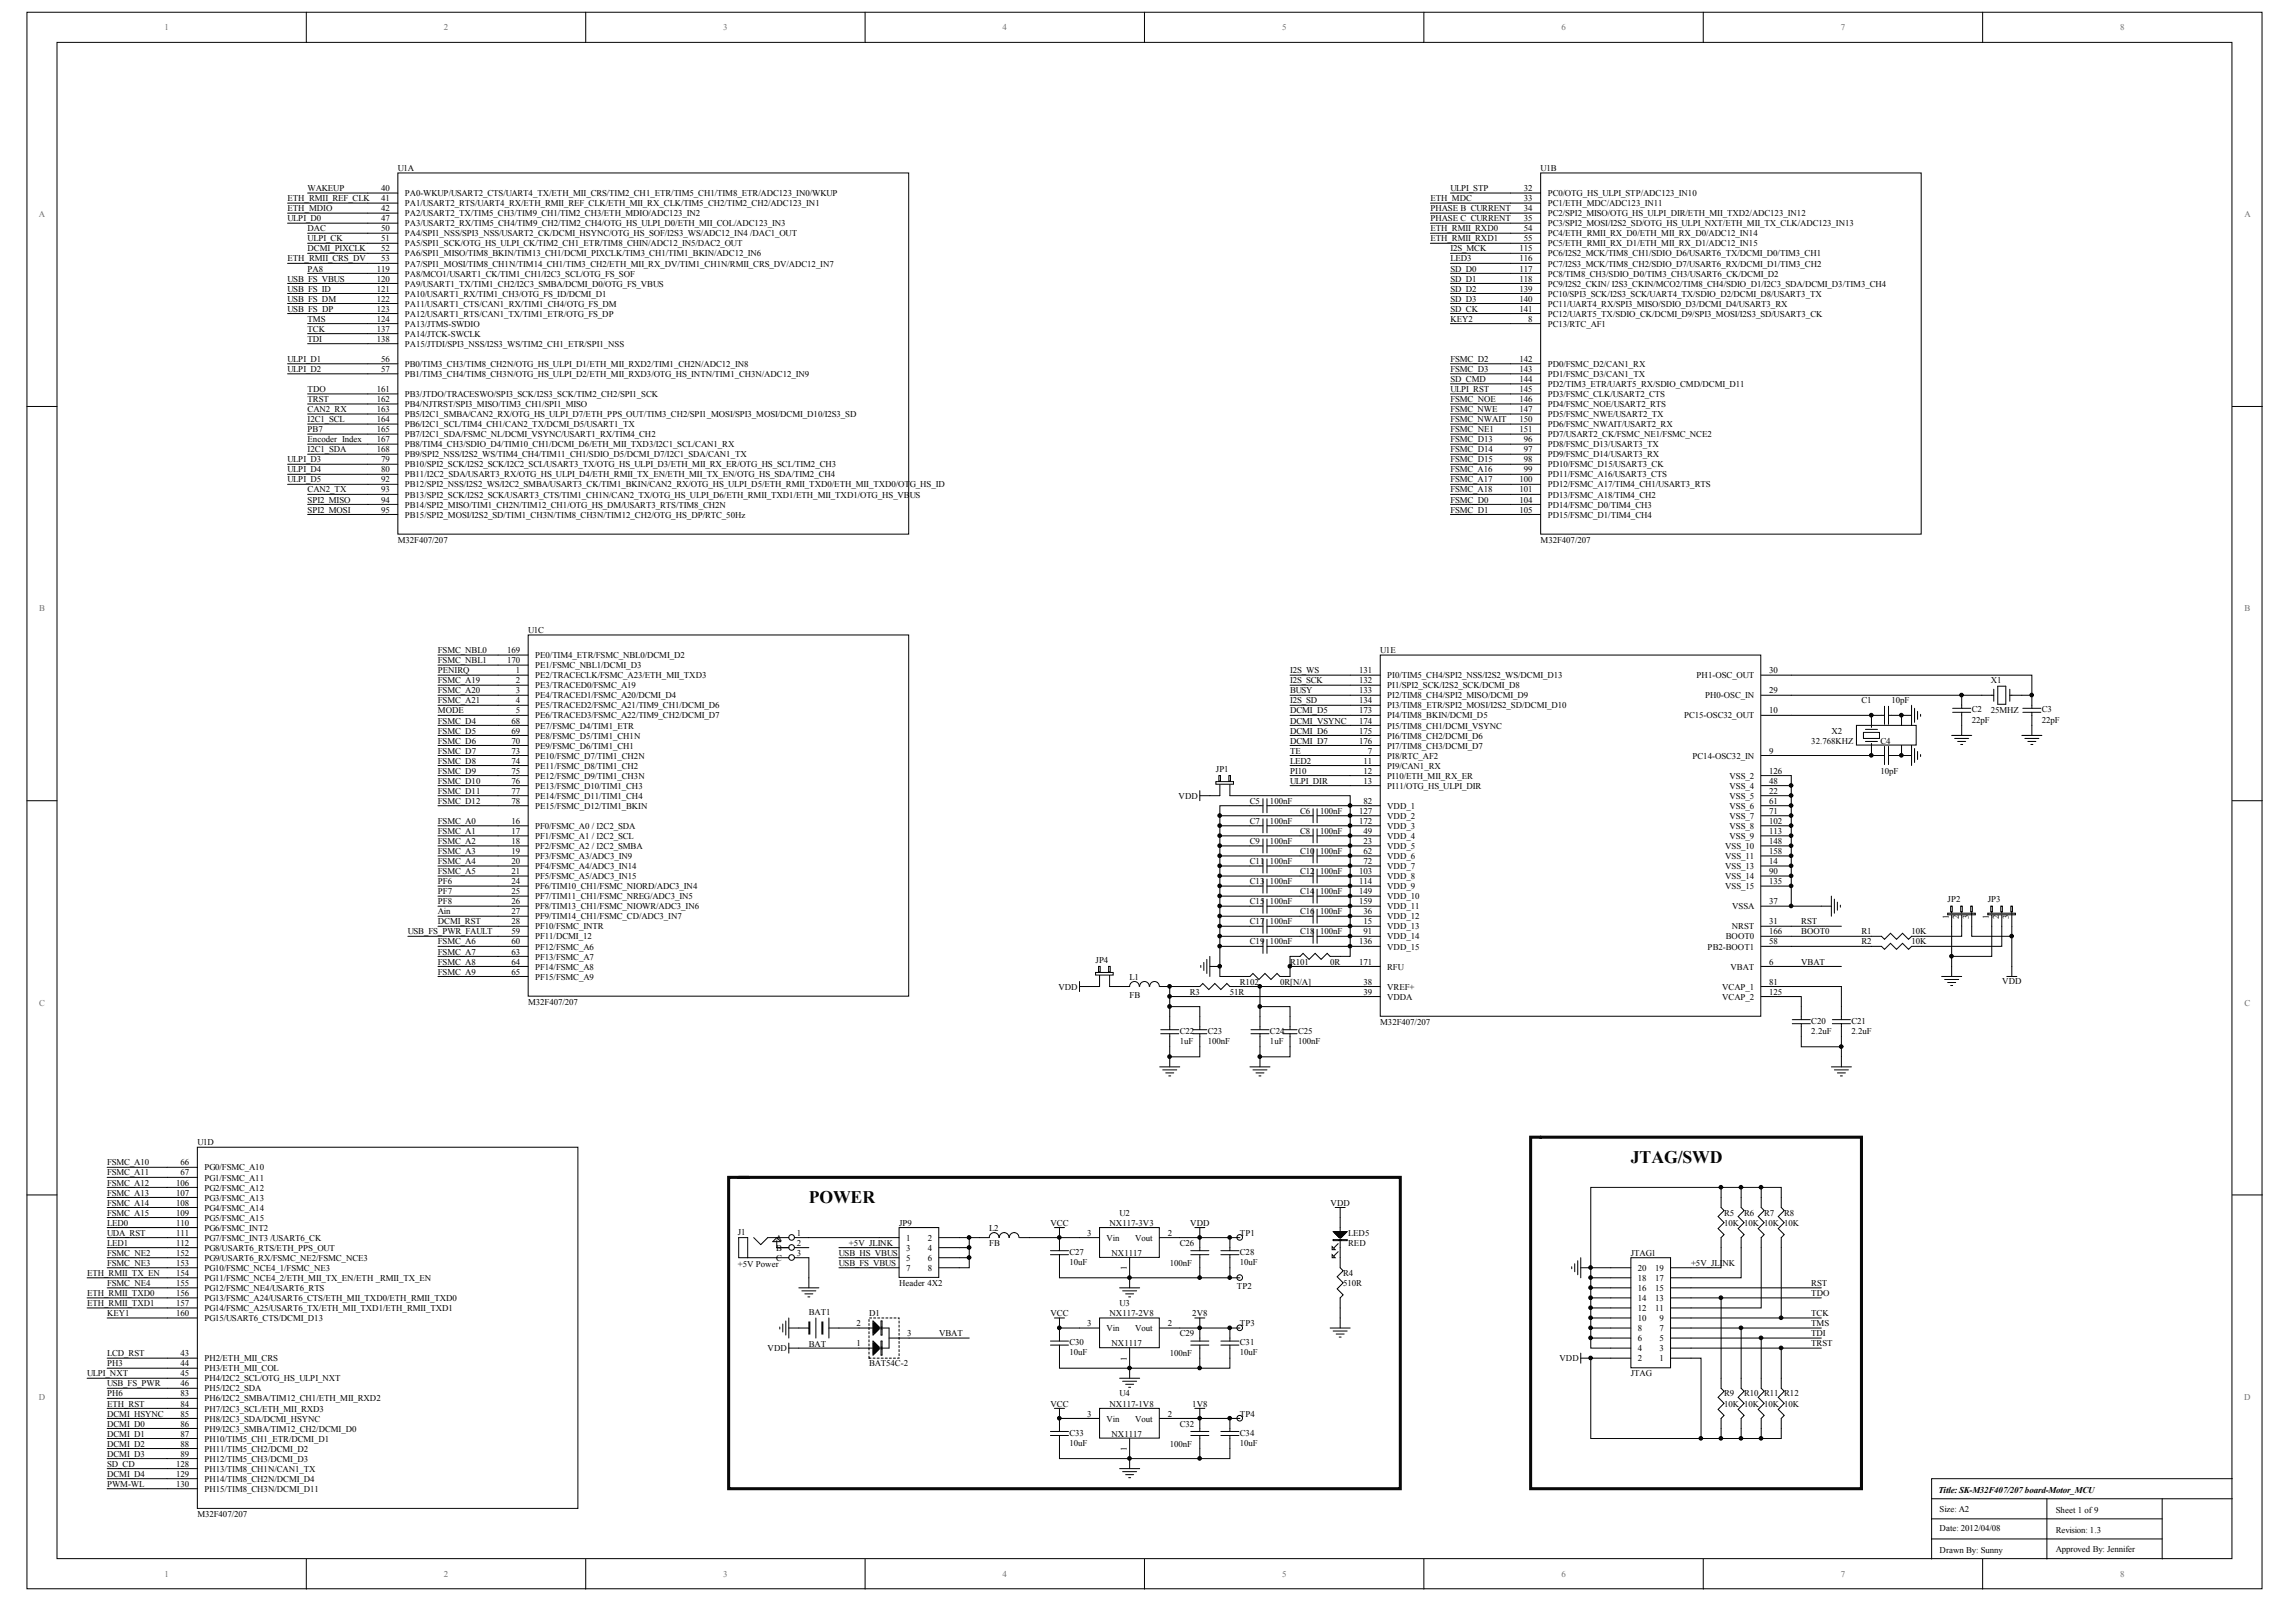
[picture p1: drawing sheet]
<svg xmlns="http://www.w3.org/2000/svg" width="288mm" height="201mm" viewBox="0 0 288 201" stroke-linecap="round" stroke-linejoin="round" font-family="sans-serif">
<defs><g id="words">
<g font-size="2.2">
<text x="204.5" y="145.8">JTAG/SWD</text>
<text x="101.4" y="150.8">POWER</text>
</g>
<g font-size="1.1" fill="#716f64">
<text x="20.6" y="3.8">1</text>
<text x="55.7" y="3.8">2</text>
<text x="90.7" y="3.8">3</text>
<text x="125.7" y="3.8">4</text>
<text x="160.7" y="3.8">5</text>
<text x="195.8" y="3.8">6</text>
<text x="230.8" y="3.8">7</text>
<text x="265.8" y="3.8">8</text>
<text x="4.9" y="27.2">A</text>
<text x="281.4" y="27.2">A</text>
<text x="4.9" y="76.6">B</text>
<text x="281.4" y="76.6">B</text>
<text x="4.9" y="126.1">C</text>
<text x="281.4" y="126.1">C</text>
<text x="4.9" y="175.5">D</text>
<text x="281.4" y="175.5">D</text>
<text x="20.6" y="197.7">1</text>
<text x="55.7" y="197.7">2</text>
<text x="90.7" y="197.7">3</text>
<text x="125.7" y="197.7">4</text>
<text x="160.7" y="197.7">5</text>
<text x="195.8" y="197.7">6</text>
<text x="230.8" y="197.7">7</text>
<text x="265.8" y="197.7">8</text>
</g>
<g font-size="1.1">
<text x="38.6" y="24">WAKEUP</text>
<text x="47.8" y="24">40</text>
<text x="49.9" y="21.4">U1A</text>
<text x="181.9" y="24">ULPI_STP</text>
<text x="191.1" y="24">32</text>
<text x="193.2" y="21.4">U1B</text>
<text x="36.1" y="25.2">ETH_RMII_REF_CLK</text>
<text x="36.1" y="26.5">ETH_MDIO</text>
<text x="36.1" y="27.7">ULPI_D0</text>
<text x="38.6" y="29">DAC</text>
<text x="47.8" y="25.2">41</text>
<text x="47.8" y="26.5">42</text>
<text x="47.8" y="27.7">47</text>
<text x="47.8" y="29">50</text>
<text x="50.8" y="24.6">PA0-WKUP/USART2_CTS/UART4_TX/ETH_MII_CRS/TIM2_CH1_ETR/TIM5_CH1/TIM8_ETR/ADC123_IN0/WKUP</text>
<text x="50.8" y="25.9">PA1/USART2_RTS/UART4_RX/ETH_RMII_REF_CLK/ETH_MII_RX_CLK/TIM5_CH2/TIM2_CH2/ADC123_IN1</text>
<text x="50.8" y="27.1">PA2/USART2_TX/TIM5_CH3/TIM9_CH1/TIM2_CH3/ETH_MDIO/ADC123_IN2</text>
<text x="50.8" y="28.4">PA3/USART2_RX/TIM5_CH4/TIM9_CH2/TIM2_CH4/OTG_HS_ULPI_D0/ETH_MII_COL/ADC123_IN3</text>
<text x="50.8" y="29.6">PA4/SPI1_NSS/SPI3_NSS/USART2_CK/DCMI_HSYNC/OTG_HS_SOF/I2S3_WS/ADC12_IN4 /DAC1_OUT</text>
<text x="179.3" y="25.2">ETH_MDC</text>
<text x="179.3" y="29">ETH_RMII_RXD0</text>
<text x="179.3" y="26.5">PHASE B CURRENT</text>
<text x="179.3" y="27.7">PHASE C CURRENT</text>
<text x="191.1" y="25.2">33</text>
<text x="191.1" y="26.5">34</text>
<text x="191.1" y="27.7">35</text>
<text x="191.1" y="29">54</text>
<text x="194" y="24.6">PC0/OTG_HS_ULPI_STP/ADC123_IN10</text>
<text x="194" y="25.9">PC1/ETH_MDC/ADC123_IN11</text>
<text x="194" y="27.1">PC2/SPI2_MISO/OTG_HS_ULPI_DIR/ETH_MII_TXD2/ADC123_IN12</text>
<text x="194" y="28.4">PC3/SPI2_MOSI/I2S2_SD/OTG_HS_ULPI_NXT/ETH_MII_TX_CLK/ADC123_IN13</text>
<text x="194" y="29.6">PC4/ETH_RMII_RX_D0/ETH_MII_RX_D0/ADC12_IN14</text>
<text x="36.1" y="32.8">ETH_RMII_CRS_DV</text>
<text x="36.1" y="35.3">USB_FS_VBUS</text>
<text x="38.6" y="30.3">ULPI_CK</text>
<text x="38.6" y="31.5">DCMI_PIXCLK</text>
<text x="38.6" y="34">PA8</text>
<text x="47.2" y="34">119</text>
<text x="47.2" y="35.3">120</text>
<text x="47.8" y="30.3">51</text>
<text x="47.8" y="31.5">52</text>
<text x="47.8" y="32.8">53</text>
<text x="50.8" y="30.9">PA5/SPI1_SCK/OTG_HS_ULPI_CK/TIM2_CH1_ETR/TIM8_CHIN/ADC12_IN5/DAC2_OUT</text>
<text x="50.8" y="32.2">PA6/SPI1_MISO/TIM8_BKIN/TIM13_CH1/DCMI_PIXCLK/TIM3_CH1/TIM1_BKIN/ADC12_IN6</text>
<text x="50.8" y="33.4">PA7/SPI1_MOSI/TIM8_CH1N/TIM14_CH1/TIM3_CH2/ETH_MII_RX_DV/TIM1_CH1N/RMII_CRS_DV/ADC12_IN7</text>
<text x="50.8" y="34.7">PA8/MCO1/USART1_CK/TIM1_CH1/I2C3_SCL/OTG_FS_SOF</text>
<text x="50.8" y="35.9">PA9/USART1_TX/TIM1_CH2/I2C3_SMBA/DCMI_D0/OTG_FS_VBUS</text>
<text x="179.3" y="30.3">ETH_RMII_RXD1</text>
<text x="181.9" y="35.3">SD_D1</text>
<text x="181.9" y="34">SD_D0</text>
<text x="181.9" y="31.5">I2S_MCK</text>
<text x="181.9" y="32.8">LED3</text>
<text x="190.5" y="31.5">115</text>
<text x="190.5" y="32.8">116</text>
<text x="190.5" y="34">117</text>
<text x="190.5" y="35.3">118</text>
<text x="191.1" y="30.3">55</text>
<text x="194" y="30.9">PC5/ETH_RMII_RX_D1/ETH_MII_RX_D1/ADC12_IN15</text>
<text x="194" y="32.2">PC6/I2S2_MCK/TIM8_CH1/SDIO_D6/USART6_TX/DCMI_D0/TIM3_CH1</text>
<text x="194" y="33.4">PC7/I2S3_MCK/TIM8_CH2/SDIO_D7/USART6_RX/DCMI_D1/TIM3_CH2</text>
<text x="194" y="34.7">PC8/TIM8_CH3/SDIO_D0/TIM3_CH3/USART6_CK/DCMI_D2</text>
<text x="194" y="35.9">PC9/I2S2_CKIN/ I2S3_CKIN/MCO2/TIM8_CH4/SDIO_D1/I2C3_SDA/DCMI_D3/TIM3_CH4</text>
<text x="36.1" y="37.8">USB_FS_DM</text>
<text x="36.1" y="39.1">USB_FS_DP</text>
<text x="36.1" y="36.6">USB_FS_ID</text>
<text x="38.6" y="40.3">TMS</text>
<text x="38.6" y="41.6">TCK</text>
<text x="47.2" y="36.6">121</text>
<text x="47.2" y="37.8">122</text>
<text x="47.2" y="39.1">123</text>
<text x="47.2" y="40.3">124</text>
<text x="47.2" y="41.6">137</text>
<text x="50.8" y="37.2">PA10/USART1_RX/TIM1_CH3/OTG_FS_ID/DCMI_D1</text>
<text x="50.8" y="38.4">PA11/USART1_CTS/CAN1_RX/TIM1_CH4/OTG_FS_DM</text>
<text x="50.8" y="39.7">PA12/USART1_RTS/CAN1_TX/TIM1_ETR/OTG_FS_DP</text>
<text x="50.8" y="41">PA13/JTMS-SWDIO</text>
<text x="181.9" y="39.1">SD_CK</text>
<text x="181.9" y="37.8">SD_D3</text>
<text x="181.9" y="36.6">SD_D2</text>
<text x="181.9" y="40.3">KEY2</text>
<text x="190.5" y="36.6">139</text>
<text x="190.5" y="37.8">140</text>
<text x="190.5" y="39.1">141</text>
<text x="191.6" y="40.3">8</text>
<text x="194" y="37.2">PC10/SPI3_SCK/I2S3_SCK/UART4_TX/SDIO_D2/DCMI_D8/USART3_TX</text>
<text x="194" y="38.4">PC11/UART4_RX/SPI3_MISO/SDIO_D3/DCMI_D4/USART3_RX</text>
<text x="194" y="39.7">PC12/UART5_TX/SDIO_CK/DCMI_D9/SPI3_MOSI/I2S3_SD/USART3_CK</text>
<text x="194" y="41">PC13/RTC_AF1</text>
<text x="36.1" y="45.4">ULPI_D1</text>
<text x="36.1" y="46.6">ULPI_D2</text>
<text x="38.6" y="42.9">TDI</text>
<text x="47.2" y="42.9">138</text>
<text x="47.8" y="45.4">56</text>
<text x="47.8" y="46.6">57</text>
<text x="50.8" y="42.2">PA14/JTCK-SWCLK</text>
<text x="50.8" y="43.5">PA15/JTDI/SPI3_NSS/I2S3_WS/TIM2_CH1_ETR/SPI1_NSS</text>
<text x="50.8" y="46">PB0/TIM3_CH3/TIM8_CH2N/OTG_HS_ULPI_D1/ETH_MII_RXD2/TIM1_CH2N/ADC12_IN8</text>
<text x="50.8" y="47.3">PB1/TIM3_CH4/TIM8_CH3N/OTG_HS_ULPI_D2/ETH_MII_RXD3/OTG_HS_INTN/TIM1_CH3N/ADC12_IN9</text>
<text x="181.9" y="46.6">FSMC_D3</text>
<text x="181.9" y="45.4">FSMC_D2</text>
<text x="181.9" y="47.9">SD_CMD</text>
<text x="190.5" y="45.4">142</text>
<text x="190.5" y="46.6">143</text>
<text x="190.5" y="47.9">144</text>
<text x="194" y="46">PD0/FSMC_D2/CAN1_RX</text>
<text x="194" y="47.3">PD1/FSMC_D3/CAN1_TX</text>
<text x="38.6" y="50.4">TRST</text>
<text x="38.6" y="49.1">TDO</text>
<text x="38.6" y="52.9">I2C1_SCL</text>
<text x="38.6" y="51.7">CAN2_RX</text>
<text x="47.2" y="49.1">161</text>
<text x="47.2" y="50.4">162</text>
<text x="47.2" y="51.7">163</text>
<text x="47.2" y="52.9">164</text>
<text x="50.8" y="49.8">PB3/JTDO/TRACESWO/SPI3_SCK/I2S3_SCK/TIM2_CH2/SPI1_SCK</text>
<text x="50.8" y="51">PB4/NJTRST/SPI3_MISO/TIM3_CH1/SPI1_MISO</text>
<text x="50.8" y="52.3">PB5/I2C1_SMBA/CAN2_RX/OTG_HS_ULPI_D7/ETH_PPS_OUT/TIM3_CH2/SPI1_MOSI/SPI3_MOSI/DCMI_D10/I2S3_SD</text>
<text x="50.8" y="53.6">PB6/I2C1_SCL/TIM4_CH1/CAN2_TX/DCMI_D5/USART1_TX</text>
<text x="181.9" y="51.7">FSMC_NWE</text>
<text x="181.9" y="50.4">FSMC_NOE</text>
<text x="181.9" y="52.9">FSMC_NWAIT</text>
<text x="181.9" y="49.1">ULPI_RST</text>
<text x="190.5" y="49.1">145</text>
<text x="190.5" y="50.4">146</text>
<text x="190.5" y="51.7">147</text>
<text x="190.5" y="52.9">150</text>
<text x="194" y="48.5">PD2/TIM3_ETR/UART5_RX/SDIO_CMD/DCMI_D11</text>
<text x="194" y="49.8">PD3/FSMC_CLK/USART2_CTS</text>
<text x="194" y="51">PD4/FSMC_NOE/USART2_RTS</text>
<text x="194" y="52.3">PD5/FSMC_NWE/USART2_TX</text>
<text x="194" y="53.6">PD6/FSMC_NWAIT/USART2_RX</text>
<text x="36.1" y="58">ULPI_D3</text>
<text x="36.1" y="59.2">ULPI_D4</text>
<text x="38.6" y="56.7">I2C1_SDA</text>
<text x="38.6" y="55.4">Encoder Index</text>
<text x="38.6" y="54.2">PB7</text>
<text x="47.2" y="54.2">165</text>
<text x="47.2" y="55.4">167</text>
<text x="47.2" y="56.7">168</text>
<text x="47.8" y="58">79</text>
<text x="47.8" y="59.2">80</text>
<text x="50.8" y="54.8">PB7/I2C1_SDA/FSMC_NL/DCMI_VSYNC/USART1_RX/TIM4_CH2</text>
<text x="50.8" y="56.1">PB8/TIM4_CH3/SDIO_D4/TIM10_CH1/DCMI_D6/ETH_MII_TXD3/I2C1_SCL/CAN1_RX</text>
<text x="50.8" y="57.3">PB9/SPI2_NSS/I2S2_WS/TIM4_CH4/TIM11_CH1/SDIO_D5/DCMI_D7/I2C1_SDA/CAN1_TX</text>
<text x="50.8" y="58.6">PB10/SPI2_SCK/I2S2_SCK/I2C2_SCL/USART3_TX/OTG_HS_ULPI_D3/ETH_MII_RX_ER/OTG_HS_SCL/TIM2_CH3</text>
<text x="50.8" y="59.9">PB11/I2C2_SDA/USART3_RX/OTG_HS_ULPI_D4/ETH_RMII_TX_EN/ETH_MII_TX_EN/OTG_HS_SDA/TIM2_CH4</text>
<text x="181.9" y="59.2">FSMC_A16</text>
<text x="181.9" y="58">FSMC_D15</text>
<text x="181.9" y="56.7">FSMC_D14</text>
<text x="181.9" y="55.4">FSMC_D13</text>
<text x="181.9" y="54.2">FSMC_NE1</text>
<text x="190.5" y="54.2">151</text>
<text x="191.1" y="55.4">96</text>
<text x="191.1" y="56.7">97</text>
<text x="191.1" y="58">98</text>
<text x="191.1" y="59.2">99</text>
<text x="194" y="54.8">PD7/USART2_CK/FSMC_NE1/FSMC_NCE2</text>
<text x="194" y="56.1">PD8/FSMC_D13/USART3_TX</text>
<text x="194" y="57.3">PD9/FSMC_D14/USART3_RX</text>
<text x="194" y="58.6">PD10/FSMC_D15/USART3_CK</text>
<text x="194" y="59.9">PD11/FSMC_A16/USART3_CTS</text>
<text x="36.1" y="60.5">ULPI_D5</text>
<text x="38.6" y="61.7">CAN2_TX</text>
<text x="38.6" y="63">SPI2_MISO</text>
<text x="38.6" y="64.3">SPI2_MOSI</text>
<text x="47.8" y="60.5">92</text>
<text x="47.8" y="61.7">93</text>
<text x="47.8" y="63">94</text>
<text x="47.8" y="64.3">95</text>
<text x="50.8" y="61.1">PB12/SPI2_NSS/I2S2_WS/I2C2_SMBA/USART3_CK/TIM1_BKIN/CAN2_RX/OTG_HS_ULPI_D5/ETH_RMII_TXD0/ETH_MII_TXD0/OTG_HS_ID</text>
<text x="50.8" y="62.4">PB13/SPI2_SCK/I2S2_SCK/USART3_CTS/TIM1_CH1N/CAN2_TX/OTG_HS_ULPI_D6/ETH_RMII_TXD1/ETH_MII_TXD1/OTG_HS_VB</text>
<text x="50.8" y="63.6">PB14/SPI2_MISO/TIM1_CH2N/TIM12_CH1/OTG_HS_DM/USART3_RTS/TIM8_CH2N</text>
<text x="50.8" y="64.9">PB15/SPI2_MOSI/I2S2_SD/TIM1_CH3N/TIM8_CH3N/TIM12_CH2/OTG_HS_DP/RTC_50Hz</text>
<text x="114.1" y="62.4">US</text>
<text x="181.9" y="61.7">FSMC_A18</text>
<text x="181.9" y="60.5">FSMC_A17</text>
<text x="181.9" y="64.3">FSMC_D1</text>
<text x="181.9" y="63">FSMC_D0</text>
<text x="190.5" y="60.5">100</text>
<text x="190.5" y="61.7">101</text>
<text x="190.5" y="63">104</text>
<text x="190.5" y="64.3">105</text>
<text x="194" y="61.1">PD12/FSMC_A17/TIM4_CH1/USART3_RTS</text>
<text x="194" y="62.4">PD13/FSMC_A18/TIM4_CH2</text>
<text x="194" y="63.6">PD14/FSMC_D0/TIM4_CH3</text>
<text x="194" y="64.9">PD15/FSMC_D1/TIM4_CH4</text>
<text x="49.9" y="68">M32F407/207</text>
<text x="193.2" y="68">M32F407/207</text>
<text x="54.9" y="83.1">FSMC_NBL1</text>
<text x="54.9" y="81.9">FSMC_NBL0</text>
<text x="63.6" y="81.9">169</text>
<text x="63.6" y="83.1">170</text>
<text x="66.2" y="79.4">U1C</text>
<text x="67.1" y="82.5">PE0/TIM4_ETR/FSMC_NBL0/DCMI_D2</text>
<text x="67.1" y="83.8">PE1/FSMC_NBL1/DCMI_D3</text>
<text x="173.1" y="81.9">U1E</text>
<text x="54.9" y="85.7">FSMC_A19</text>
<text x="54.9" y="84.4">PENIRQ</text>
<text x="54.9" y="89.4">MODE</text>
<text x="54.9" y="86.9">FSMC_A20</text>
<text x="54.9" y="88.2">FSMC_A21</text>
<text x="64.7" y="84.4">1</text>
<text x="64.7" y="85.7">2</text>
<text x="64.7" y="86.9">3</text>
<text x="64.7" y="88.2">4</text>
<text x="64.7" y="89.4">5</text>
<text x="67.1" y="85">PE2/TRACECLK/FSMC_A23/ETH_MII_TXD3</text>
<text x="67.1" y="86.3">PE3/TRACED0/FSMC_A19</text>
<text x="67.1" y="87.6">PE4/TRACED1/FSMC_A20/DCMI_D4</text>
<text x="67.1" y="88.8">PE5/TRACED2/FSMC_A21/TIM9_CH1/DCMI_D6</text>
<text x="161.7" y="84.4">I2S_WS</text>
<text x="161.7" y="85.7">I2S_SCK</text>
<text x="161.7" y="88.2">I2S_SD</text>
<text x="161.7" y="89.4">DCMI_D5</text>
<text x="161.7" y="86.9">BUSY</text>
<text x="170.4" y="84.4">131</text>
<text x="170.4" y="85.7">132</text>
<text x="170.4" y="86.9">133</text>
<text x="170.4" y="88.2">134</text>
<text x="170.4" y="89.4">173</text>
<text x="173.9" y="85">PI0/TIM5_CH4/SPI2_NSS/I2S2_WS/DCMI_D13</text>
<text x="173.9" y="86.3">PI1/SPI2_SCK/I2S2_SCK/DCMI_D8</text>
<text x="173.9" y="87.6">PI2/TIM8_CH4/SPI2_MISO/DCMI_D9</text>
<text x="173.9" y="88.8">PI3/TIM8_ETR/SPI2_MOSI/I2S2_SD/DCMI_D10</text>
<text x="212.7" y="85">PH1-OSC_OUT</text>
<text x="213.8" y="87.6">PH0-OSC_IN</text>
<text x="221.8" y="86.9">29</text>
<text x="221.8" y="84.4">30</text>
<text x="221.8" y="89.4">10</text>
<text x="233.4" y="88.2">C1</text>
<text x="237.2" y="88.2">10pF</text>
<text x="247.2" y="89.3">C2</text>
<text x="249.6" y="85.7">X1</text>
<text x="249.6" y="89.4">25MHZ</text>
<text x="256" y="89.3">C3</text>
<text x="54.9" y="93.2">FSMC_D6</text>
<text x="54.9" y="92">FSMC_D5</text>
<text x="54.9" y="90.7">FSMC_D4</text>
<text x="54.9" y="95.7">FSMC_D8</text>
<text x="54.9" y="94.5">FSMC_D7</text>
<text x="64.1" y="90.7">68</text>
<text x="64.1" y="92">69</text>
<text x="64.1" y="93.2">70</text>
<text x="64.1" y="94.5">73</text>
<text x="64.1" y="95.7">74</text>
<text x="67.1" y="90.1">PE6/TRACED3/FSMC_A22/TIM9_CH2/DCMI_D7</text>
<text x="67.1" y="91.3">PE7/FSMC_D4/TIM1_ETR</text>
<text x="67.1" y="92.6">PE8/FSMC_D5/TIM1_CH1N</text>
<text x="67.1" y="93.8">PE9/FSMC_D6/TIM1_CH1</text>
<text x="67.1" y="95.1">PE10/FSMC_D7/TIM1_CH2N</text>
<text x="161.7" y="90.7">DCMI_VSYNC</text>
<text x="161.7" y="92">DCMI_D6</text>
<text x="161.7" y="93.2">DCMI_D7</text>
<text x="161.7" y="95.7">LED2</text>
<text x="161.7" y="94.5">TE</text>
<text x="170.4" y="90.7">174</text>
<text x="170.4" y="92">175</text>
<text x="170.4" y="93.2">176</text>
<text x="171" y="95.7">11</text>
<text x="171.5" y="94.5">7</text>
<text x="173.9" y="90.1">PI4/TIM8_BKIN/DCMI_D5</text>
<text x="173.9" y="91.3">PI5/TIM8_CH1/DCMI_VSYNC</text>
<text x="173.9" y="92.6">PI6/TIM8_CH2/DCMI_D6</text>
<text x="173.9" y="93.8">PI7/TIM8_CH3/DCMI_D7</text>
<text x="173.9" y="95.1">PI8/RTC_AF2</text>
<text x="211.1" y="90.1">PC15-OSC32_OUT</text>
<text x="212.2" y="95.1">PC14-OSC32_IN</text>
<text x="221.8" y="94.5">9</text>
<text x="227.1" y="93.2">32.768KHZ</text>
<text x="229.6" y="92">X2</text>
<text x="235.8" y="93.2">C4</text>
<text x="247.2" y="90.6">22pF</text>
<text x="256" y="90.6">22pF</text>
<text x="54.9" y="97">FSMC_D9</text>
<text x="54.9" y="100.8">FSMC_D12</text>
<text x="54.9" y="99.5">FSMC_D11</text>
<text x="54.9" y="98.3">FSMC_D10</text>
<text x="64.1" y="97">75</text>
<text x="64.1" y="98.3">76</text>
<text x="64.1" y="99.5">77</text>
<text x="64.1" y="100.8">78</text>
<text x="67.1" y="96.4">PE11/FSMC_D8/TIM1_CH2</text>
<text x="67.1" y="97.6">PE12/FSMC_D9/TIM1_CH3N</text>
<text x="67.1" y="98.9">PE13/FSMC_D10/TIM1_CH3</text>
<text x="67.1" y="100.1">PE14/FSMC_D11/TIM1_CH4</text>
<text x="67.1" y="101.4">PE15/FSMC_D12/TIM1_BKIN</text>
<text x="147.8" y="100.1">VDD</text>
<text x="152.4" y="96.7">JP1</text>
<text x="156.7" y="100.8">C5</text>
<text x="159.2" y="100.8">100nF</text>
<text x="161.7" y="98.3">ULPI_DIR</text>
<text x="161.7" y="97">PI10</text>
<text x="171" y="97">12</text>
<text x="171" y="98.3">13</text>
<text x="171" y="100.8">82</text>
<text x="173.9" y="96.4">PI9/CAN1_RX</text>
<text x="173.9" y="97.6">PI10/ETH_MII_RX_ER</text>
<text x="173.9" y="98.9">PI11/OTG_HS_ULPI_DIR</text>
<text x="173.9" y="101.4">VDD_1</text>
<text x="216.9" y="100.1">VSS_5</text>
<text x="216.9" y="98.9">VSS_4</text>
<text x="216.9" y="101.4">VSS_6</text>
<text x="216.9" y="97.6">VSS_2</text>
<text x="221.8" y="99.5">22</text>
<text x="221.8" y="98.3">48</text>
<text x="221.8" y="100.8">61</text>
<text x="221.8" y="97">126</text>
<text x="235.8" y="97">10pF</text>
<text x="54.9" y="107.1">FSMC_A3</text>
<text x="54.9" y="105.8">FSMC_A2</text>
<text x="54.9" y="104.6">FSMC_A1</text>
<text x="54.9" y="103.3">FSMC_A0</text>
<text x="64.1" y="103.3">16</text>
<text x="64.1" y="104.6">17</text>
<text x="64.1" y="105.8">18</text>
<text x="64.1" y="107.1">19</text>
<text x="67.1" y="103.9">PF0/FSMC_A0 / I2C2_SDA</text>
<text x="67.1" y="105.2">PF1/FSMC_A1 / I2C2_SCL</text>
<text x="67.1" y="106.4">PF2/FSMC_A2 / I2C2_SMBA</text>
<text x="67.1" y="107.7">PF3/FSMC_A3/ADC3_IN9</text>
<text x="156.7" y="103.3">C7</text>
<text x="156.7" y="105.8">C9</text>
<text x="159.2" y="103.3">100nF</text>
<text x="159.2" y="105.8">100nF</text>
<text x="163" y="102">C6</text>
<text x="163" y="104.6">C8</text>
<text x="163" y="107.1">C10</text>
<text x="165.5" y="102">100nF</text>
<text x="165.5" y="104.6">100nF</text>
<text x="165.5" y="107.1">100nF</text>
<text x="170.4" y="102">127</text>
<text x="170.4" y="103.3">172</text>
<text x="171" y="105.8">23</text>
<text x="171" y="104.6">49</text>
<text x="171" y="107.1">62</text>
<text x="173.9" y="106.4">VDD_5</text>
<text x="173.9" y="105.2">VDD_4</text>
<text x="173.9" y="107.7">VDD_6</text>
<text x="173.9" y="102.7">VDD_2</text>
<text x="173.9" y="103.9">VDD_3</text>
<text x="216.3" y="106.4">VSS_10</text>
<text x="216.3" y="107.7">VSS_11</text>
<text x="216.9" y="102.7">VSS_7</text>
<text x="216.9" y="103.9">VSS_8</text>
<text x="216.9" y="105.2">VSS_9</text>
<text x="221.8" y="102">71</text>
<text x="221.8" y="103.3">102</text>
<text x="221.8" y="104.6">113</text>
<text x="221.8" y="105.8">148</text>
<text x="221.8" y="107.1">158</text>
<text x="54.9" y="109.6">FSMC_A5</text>
<text x="54.9" y="108.3">FSMC_A4</text>
<text x="54.9" y="110.8">PF6</text>
<text x="54.9" y="112.1">PF7</text>
<text x="54.9" y="113.4">PF8</text>
<text x="64.1" y="108.3">20</text>
<text x="64.1" y="109.6">21</text>
<text x="64.1" y="110.8">24</text>
<text x="64.1" y="112.1">25</text>
<text x="64.1" y="113.4">26</text>
<text x="67.1" y="109">PF4/FSMC_A4/ADC3_IN14</text>
<text x="67.1" y="110.2">PF5/FSMC_A5/ADC3_IN15</text>
<text x="67.1" y="111.5">PF6/TIM10_CH1/FSMC_NIORD/ADC3_IN4</text>
<text x="67.1" y="112.7">PF7/TIM11_CH1/FSMC_NREG/ADC3_IN5</text>
<text x="67.1" y="114">PF8/TIM13_CH1/FSMC_NIOWR/ADC3_IN6</text>
<text x="156.7" y="108.3">C11</text>
<text x="156.7" y="110.8">C13</text>
<text x="156.7" y="113.4">C15</text>
<text x="159.2" y="108.3">100nF</text>
<text x="159.2" y="110.8">100nF</text>
<text x="159.2" y="113.4">100nF</text>
<text x="163" y="109.6">C12</text>
<text x="163" y="112.1">C14</text>
<text x="165.5" y="109.6">100nF</text>
<text x="165.5" y="112.1">100nF</text>
<text x="170.4" y="109.6">103</text>
<text x="170.4" y="110.8">114</text>
<text x="170.4" y="112.1">149</text>
<text x="170.4" y="113.4">159</text>
<text x="171" y="108.3">72</text>
<text x="173.9" y="109">VDD_7</text>
<text x="173.9" y="110.2">VDD_8</text>
<text x="173.9" y="111.5">VDD_9</text>
<text x="173.9" y="112.7">VDD_10</text>
<text x="173.9" y="114">VDD_11</text>
<text x="216.3" y="109">VSS_13</text>
<text x="216.3" y="110.2">VSS_14</text>
<text x="216.3" y="111.5">VSS_15</text>
<text x="217.2" y="114">VSSA</text>
<text x="221.8" y="108.3">14</text>
<text x="221.8" y="113.4">37</text>
<text x="221.8" y="109.6">90</text>
<text x="221.8" y="110.8">135</text>
<text x="244.2" y="113.1">JP2</text>
<text x="249.2" y="113.1">JP3</text>
<text x="51.1" y="117.1">USB_FS_PWR_FAULT</text>
<text x="54.9" y="119.7">FSMC_A7</text>
<text x="54.9" y="118.4">FSMC_A6</text>
<text x="54.9" y="114.6">Ain</text>
<text x="54.9" y="115.9">DCMI_RST</text>
<text x="64.1" y="114.6">27</text>
<text x="64.1" y="115.9">28</text>
<text x="64.1" y="117.1">59</text>
<text x="64.1" y="118.4">60</text>
<text x="64.1" y="119.7">63</text>
<text x="67.1" y="115.3">PF9/TIM14_CH1/FSMC_CD/ADC3_IN7</text>
<text x="67.1" y="116.5">PF10/FSMC_INTR</text>
<text x="67.1" y="117.8">PF11/DCMI_12</text>
<text x="67.1" y="119">PF12/FSMC_A6</text>
<text x="156.7" y="115.9">C17</text>
<text x="156.7" y="118.4">C19</text>
<text x="159.2" y="115.9">100nF</text>
<text x="159.2" y="118.4">100nF</text>
<text x="163" y="114.6">C16</text>
<text x="163" y="117.1">C18</text>
<text x="165.5" y="114.6">100nF</text>
<text x="165.5" y="117.1">100nF</text>
<text x="170.4" y="118.4">136</text>
<text x="171" y="115.9">15</text>
<text x="171" y="114.6">36</text>
<text x="171" y="117.1">91</text>
<text x="173.9" y="116.5">VDD_13</text>
<text x="173.9" y="115.3">VDD_12</text>
<text x="173.9" y="117.8">VDD_14</text>
<text x="173.9" y="119">VDD_15</text>
<text x="214.1" y="119">PB2-BOOT1</text>
<text x="216.4" y="117.8">BOOT0</text>
<text x="217.1" y="116.5">NRST</text>
<text x="221.8" y="115.9">31</text>
<text x="221.8" y="117.1">166</text>
<text x="221.8" y="118.4">58</text>
<text x="225.8" y="115.9">RST</text>
<text x="225.8" y="117.1">BOOT0</text>
<text x="233.4" y="117.1">R1</text>
<text x="233.4" y="118.4">R2</text>
<text x="239.7" y="117.1">10K</text>
<text x="239.7" y="118.4">10K</text>
<text x="244.3" y="115.2" transform="rotate(-90 244.3 115.2)">1</text>
<text x="245.6" y="115.2" transform="rotate(-90 245.6 115.2)">2</text>
<text x="246.8" y="115.2" transform="rotate(-90 246.8 115.2)">3</text>
<text x="249.4" y="115.2" transform="rotate(-90 249.4 115.2)">1</text>
<text x="250.6" y="115.2" transform="rotate(-90 250.6 115.2)">2</text>
<text x="251.9" y="115.2" transform="rotate(-90 251.9 115.2)">3</text>
<text x="54.9" y="122.2">FSMC_A9</text>
<text x="54.9" y="120.9">FSMC_A8</text>
<text x="64.1" y="120.9">64</text>
<text x="64.1" y="122.2">65</text>
<text x="66.2" y="126">M32F407/207</text>
<text x="67.1" y="120.3">PF13/FSMC_A7</text>
<text x="67.1" y="121.6">PF14/FSMC_A8</text>
<text x="67.1" y="122.8">PF15/FSMC_A9</text>
<text x="132.7" y="124.1">VDD</text>
<text x="137.4" y="120.7">JP4</text>
<text x="141.6" y="122.8">L1</text>
<text x="141.6" y="125.1">FB</text>
<text x="149.2" y="124.7">R3</text>
<text x="154.2" y="124.7">51R</text>
<text x="155.5" y="123.4">R102</text>
<text x="160.5" y="123.4">0R[N/A]</text>
<text x="161.7" y="120.9">R101</text>
<text x="166.8" y="120.9">0R</text>
<text x="170.4" y="120.9">171</text>
<text x="171" y="123.4">38</text>
<text x="171" y="124.7">39</text>
<text x="173.9" y="124.1">VREF+</text>
<text x="173.9" y="125.3">VDDA</text>
<text x="173.9" y="121.6">RFU</text>
<text x="215.9" y="124.1">VCAP_1</text>
<text x="215.9" y="125.3">VCAP_2</text>
<text x="217" y="121.6">VBAT</text>
<text x="221.8" y="120.9">6</text>
<text x="221.8" y="123.4">81</text>
<text x="221.8" y="124.7">125</text>
<text x="225.8" y="120.9">VBAT</text>
<text x="251" y="123.4">VDD</text>
<text x="147.9" y="129.6">C22</text>
<text x="147.9" y="130.9">1uF</text>
<text x="151.4" y="129.6">C23</text>
<text x="151.4" y="130.9">100nF</text>
<text x="159.2" y="129.6">C24</text>
<text x="159.2" y="130.9">1uF</text>
<text x="162.7" y="129.6">C25</text>
<text x="162.7" y="130.9">100nF</text>
<text x="173.1" y="128.5">M32F407/207</text>
<text x="227.1" y="128.4">C20</text>
<text x="227.1" y="129.6">2.2uF</text>
<text x="232.1" y="128.4">C21</text>
<text x="232.1" y="129.6">2.2uF</text>
<text x="24.7" y="143.6">U1D</text>
<text x="13.4" y="149.9">FSMC_A13</text>
<text x="13.4" y="148.6">FSMC_A12</text>
<text x="13.4" y="147.4">FSMC_A11</text>
<text x="13.4" y="146.1">FSMC_A10</text>
<text x="22.1" y="148.6">106</text>
<text x="22.1" y="149.9">107</text>
<text x="22.6" y="146.1">66</text>
<text x="22.6" y="147.4">67</text>
<text x="25.6" y="146.7">PG0/FSMC_A10</text>
<text x="25.6" y="148">PG1/FSMC_A11</text>
<text x="25.6" y="149.3">PG2/FSMC_A12</text>
<text x="13.4" y="152.4">FSMC_A15</text>
<text x="13.4" y="151.1">FSMC_A14</text>
<text x="13.4" y="153.7">LED0</text>
<text x="13.4" y="154.9">UDA_RST</text>
<text x="22.1" y="151.1">108</text>
<text x="22.1" y="152.4">109</text>
<text x="22.1" y="153.7">110</text>
<text x="22.1" y="154.9">111</text>
<text x="25.6" y="150.5">PG3/FSMC_A13</text>
<text x="25.6" y="151.8">PG4/FSMC_A14</text>
<text x="25.6" y="153">PG5/FSMC_A15</text>
<text x="25.6" y="154.3">PG6/FSMC_INT2</text>
<text x="25.6" y="155.5">PG7/FSMC_INT3 /USART6_CK</text>
<text x="92.5" y="154.8">J1</text>
<text x="97.3" y="155.5">A</text>
<text x="99.9" y="154.9">1</text>
<text x="112.7" y="153.7">JP9</text>
<text x="113.6" y="155.5">1</text>
<text x="116.3" y="155.5">2</text>
<text x="124" y="154.3">L2</text>
<text x="131.7" y="153.7">VCC</text>
<text x="136.3" y="154.9">3</text>
<text x="138.7" y="155.5">Vin</text>
<text x="139.1" y="153.7">NX117-3V3</text>
<text x="140.4" y="152.4">U2</text>
<text x="142.3" y="155.5">Vout</text>
<text x="146.4" y="154.9">2</text>
<text x="149.2" y="153.7">VDD</text>
<text x="155.5" y="154.9">TP1</text>
<text x="166.8" y="151.1">VDD</text>
<text x="169" y="154.9">LED5</text>
<text x="216.2" y="152.4">R5</text>
<text x="216.2" y="153.7">10K 10K 10K 10K</text>
<text x="218.7" y="152.4">R6</text>
<text x="221.2" y="152.4">R7</text>
<text x="223.7" y="152.4">R8</text>
<text x="10.9" y="160">ETH_RMII_TX_EN</text>
<text x="13.4" y="157.4">FSMC_NE2</text>
<text x="13.4" y="158.7">FSMC_NE3</text>
<text x="13.4" y="161.2">FSMC_NE4</text>
<text x="13.4" y="156.2">LED1</text>
<text x="22.1" y="156.2">112</text>
<text x="22.1" y="157.4">152</text>
<text x="22.1" y="158.7">153</text>
<text x="22.1" y="160">154</text>
<text x="22.1" y="161.2">155</text>
<text x="25.6" y="156.8">PG8/USART6_RTS/ETH_PPS_OUT</text>
<text x="25.6" y="158.1">PG9/USART6_RX/FSMC_NE2/FSMC_NCE3</text>
<text x="25.6" y="159.3">PG10/FSMC_NCE4_1/FSMC_NE3</text>
<text x="25.6" y="160.6">PG11/FSMC_NCE4_2/ETH_MII_TX_EN/ETH _RMII_TX_EN</text>
<text x="25.6" y="161.8">PG12/FSMC_NE4/USART6_RTS</text>
<text x="92.5" y="158.8">+5V Power</text>
<text x="97.3" y="156.8">B</text>
<text x="97.3" y="158.1">C</text>
<text x="99.9" y="156.2">2</text>
<text x="99.9" y="157.4">3</text>
<text x="105.2" y="157.4">USB_HS_VBUS</text>
<text x="105.2" y="158.7">USB_FS_VBUS</text>
<text x="106.4" y="156.2">+5V_JLINK</text>
<text x="112.7" y="161.2">Header 4X2</text>
<text x="113.6" y="156.8">3</text>
<text x="113.6" y="158.1">5</text>
<text x="113.6" y="159.3">7</text>
<text x="116.3" y="156.8">4</text>
<text x="116.3" y="158.1">6</text>
<text x="116.3" y="159.3">8</text>
<text x="124" y="156.2">FB</text>
<text x="134.1" y="157.3">C27</text>
<text x="134.1" y="158.6">10uF</text>
<text x="139.4" y="157.4">NX1117</text>
<text x="141.3" y="159.3" transform="rotate(-90 141.3 159.3)">1</text>
<text x="146.7" y="158.7">100nF</text>
<text x="147.9" y="156.2">C26</text>
<text x="155.1" y="161.6">TP2</text>
<text x="155.5" y="157.3">C28</text>
<text x="155.5" y="158.6">10uF</text>
<text x="168.4" y="160">R4</text>
<text x="168.4" y="161.2">510R</text>
<text x="169" y="156.2">RED</text>
<text x="204.5" y="157.4">JTAG1</text>
<text x="205.4" y="161.8">16</text>
<text x="205.4" y="160.6">18</text>
<text x="205.4" y="159.3">20</text>
<text x="207.5" y="161.8">15</text>
<text x="207.5" y="160.6">17</text>
<text x="207.5" y="159.3">19</text>
<text x="212" y="158.7">+5V_JLI</text>
<text x="215.9" y="158.7">NK</text>
<text x="227.1" y="161.2">RST</text>
<text x="10.9" y="162.5">ETH_RMII_TXD0</text>
<text x="10.9" y="163.7">ETH_RMII_TXD1</text>
<text x="13.4" y="165">KEY1</text>
<text x="22.1" y="162.5">156</text>
<text x="22.1" y="163.7">157</text>
<text x="22.1" y="165">160</text>
<text x="25.6" y="163.1">PG13/FSMC_A24/USART6_CTS/ETH_MII_TXD0/ETH_RMII_TXD0</text>
<text x="25.6" y="164.4">PG14/FSMC_A25/USART6_TX/ETH_MII_TXD1/ETH_RMII_TXD1</text>
<text x="25.6" y="165.6">PG15/USART6_CTS/DCMI_D13</text>
<text x="101.4" y="164.9">BAT1</text>
<text x="107.4" y="166.3">2</text>
<text x="109" y="165">D1</text>
<text x="113.7" y="167.5">3</text>
<text x="117.8" y="167.5">VBAT</text>
<text x="131.7" y="165">VCC</text>
<text x="136.3" y="166.3">3</text>
<text x="138.7" y="166.9">Vin</text>
<text x="139.1" y="165">NX117-2V8</text>
<text x="140.4" y="163.7">U3</text>
<text x="142.3" y="166.9">Vout</text>
<text x="146.4" y="166.3">2</text>
<text x="147.9" y="167.5">C29</text>
<text x="149.5" y="165">2V8</text>
<text x="155.5" y="166.3">TP3</text>
<text x="205.4" y="166.9">8</text>
<text x="205.4" y="165.6">10</text>
<text x="205.4" y="164.4">12</text>
<text x="205.4" y="163.1">14</text>
<text x="207.5" y="164.4">11</text>
<text x="207.5" y="163.1">13</text>
<text x="208.1" y="166.9">7</text>
<text x="208.1" y="165.6">9</text>
<text x="227.1" y="167.5">TDI</text>
<text x="227.1" y="166.3">TMS</text>
<text x="227.1" y="165">TCK</text>
<text x="227.1" y="162.5">TDO</text>
<text x="10.9" y="172.5">ULPI_NXT</text>
<text x="13.4" y="173.8">USB_FS_PWR</text>
<text x="13.4" y="171.3">PH3</text>
<text x="13.4" y="170">LCD_RST</text>
<text x="22.6" y="170">43</text>
<text x="22.6" y="171.3">44</text>
<text x="22.6" y="172.5">45</text>
<text x="22.6" y="173.8">46</text>
<text x="25.6" y="170.7">PH2/ETH_MII_CRS</text>
<text x="25.6" y="171.9">PH3/ETH_MII_COL</text>
<text x="25.6" y="173.2">PH4/I2C2_SCL/OTG_HS_ULPI_NXT</text>
<text x="96.2" y="169.4">VDD</text>
<text x="101.4" y="168.9">BAT</text>
<text x="107.4" y="168.8">1</text>
<text x="109" y="171.3">BAT54C-2</text>
<text x="134.1" y="168.6">C30</text>
<text x="134.1" y="169.9">10uF</text>
<text x="139.4" y="168.8">NX1117</text>
<text x="141.3" y="170.6" transform="rotate(-90 141.3 170.6)">1</text>
<text x="146.7" y="170">100nF</text>
<text x="155.5" y="168.6">C31</text>
<text x="155.5" y="169.9">10uF</text>
<text x="195.5" y="170.7">VDD</text>
<text x="204.5" y="172.5">JTAG</text>
<text x="205.4" y="170.7">2</text>
<text x="205.4" y="169.4">4</text>
<text x="205.4" y="168.1">6</text>
<text x="208.1" y="170.7">1</text>
<text x="208.1" y="169.4">3</text>
<text x="208.1" y="168.1">5</text>
<text x="227.1" y="168.8">TRST</text>
<text x="13.4" y="177.6">DCMI_HSYNC</text>
<text x="13.4" y="178.8">DCMI_D0</text>
<text x="13.4" y="176.3">ETH_RST</text>
<text x="13.4" y="175.1">PH6</text>
<text x="22.6" y="175.1">83</text>
<text x="22.6" y="176.3">84</text>
<text x="22.6" y="177.6">85</text>
<text x="22.6" y="178.8">86</text>
<text x="25.6" y="174.4">PH5/I2C2_SDA</text>
<text x="25.6" y="175.7">PH6/I2C2_SMBA/TIM12_CH1/ETH_MII_RXD2</text>
<text x="25.6" y="177">PH7/I2C3_SCL/ETH_MII_RXD3</text>
<text x="25.6" y="178.2">PH8/I2C3_SDA/DCMI_HSYNC</text>
<text x="25.6" y="179.5">PH9/I2C3_SMBA/TIM12_CH2/DCMI_D0</text>
<text x="131.7" y="176.3">VCC</text>
<text x="134.1" y="180">C33</text>
<text x="136.3" y="177.6">3</text>
<text x="138.7" y="178.2">Vin</text>
<text x="139.1" y="176.3">NX117-1V8</text>
<text x="140.4" y="175.1">U4</text>
<text x="142.3" y="178.2">Vout</text>
<text x="146.4" y="177.6">2</text>
<text x="147.9" y="178.8">C32</text>
<text x="149.5" y="176.3">1V8</text>
<text x="155.5" y="180">C34</text>
<text x="155.5" y="177.6">TP4</text>
<text x="216.2" y="175.1">R9</text>
<text x="216.2" y="176.3">10K 10K 10K 10K</text>
<text x="218.7" y="175.1">R10 R11 R12</text>
<text x="13.4" y="183.9">SD_CD</text>
<text x="13.4" y="180.1">DCMI_D1</text>
<text x="13.4" y="181.4">DCMI_D2</text>
<text x="13.4" y="182.6">DCMI_D3</text>
<text x="13.4" y="185.1">DCMI_D4</text>
<text x="22.1" y="183.9">128</text>
<text x="22.1" y="185.1">129</text>
<text x="22.6" y="180.1">87</text>
<text x="22.6" y="181.4">88</text>
<text x="22.6" y="182.6">89</text>
<text x="25.6" y="180.7">PH10/TIM5_CH1_ETR/DCMI_D1</text>
<text x="25.6" y="182">PH11/TIM5_CH2/DCMI_D2</text>
<text x="25.6" y="183.3">PH12/TIM5_CH3/DCMI_D3</text>
<text x="25.6" y="184.5">PH13/TIM8_CH1N/CAN1_TX</text>
<text x="25.6" y="185.8">PH14/TIM8_CH2N/DCMI_D4</text>
<text x="134.1" y="181.2">10uF</text>
<text x="139.4" y="180.1">NX1117</text>
<text x="141.3" y="181.9" transform="rotate(-90 141.3 181.9)">1</text>
<text x="146.7" y="181.4">100nF</text>
<text x="155.5" y="181.2">10uF</text>
<text x="13.4" y="186.4">PWM-WL</text>
<text x="22.1" y="186.4">130</text>
<text x="24.7" y="190.2">M32F407/207</text>
<text x="25.6" y="187">PH15/TIM8_CH3N/DCMI_D11</text>
<text x="243.1" y="187.1">Title: SK-M32F407/207 board-Motor_MCU</text>
<text x="243.2" y="189.5">Size: A2</text>
<text x="243.2" y="191.9">Date: 2012/04/08</text>
<text x="257.8" y="189.7">Sheet 1 of9</text>
<text x="243.2" y="194.7">Drawn By: Sunny</text>
<text x="257.8" y="192.2">Revision: 1.3</text>
<text x="257.8" y="194.6">Approved By: Jennifer</text>
</g>
</g></defs>
<g fill="#fff" stroke="#000" stroke-width=".13">
<path d="M3.4 1.5h280.2v197.7h-280.2z"/>
<path d="M7.1 5.3h272.7v190.1h-272.7z"/>
</g>
<g fill="none" stroke="#000" stroke-width=".13">
<path d="M38.4 1.5v3.8M73.4 1.5v3.8M108.5 1.5v3.8M143.5 1.5v3.8M178.5 1.5v3.8M213.5 1.5v3.8M248.6 1.5v3.8M3.4 51h3.7M279.9 51h3.8M224.6 94.7h11.7M224.6 89.7h11.7M232.8 90.9h7.4v2.5h-7.4z"/>
<path d="M233.6 91.8h2v.8h-2zM233.9 91.4h1.5M233.9 93h1.5M234.6 89.7v1.5M234.6 93.2v1.5M236.3 88.5v2.3M236.3 93.6v2.2M236.8 94.7h2.9M236.8 89.7h2.9M236.8 88.5v2.3M236.8 93.6v2.2M238.4 89.7v1.2"/>
<path d="M238.4 93.5v1.2M239.7 88.4v2.5M239.7 93.5v2.5M240 88.8v1.8M240 93.8v1.8M240.4 89.2v1M240.4 94.2v1M240.8 89.6v.2M240.8 94.6v.2M244.7 92.2h2.5M244.8 89.3h2.3M244.8 88.8h2.3"/>
<path d="M245.1 92.6h1.7M245.4 93h1.1M245.8 93.3h.3M246 87.2v1.6M246 89.3v2.9M248.5 87.2h1.5M250 86.4v1.5M250.5 86h1v2.3h-1zM252 86.4v1.5M252 87.2h1.5M253.5 92.2h2.5M253.6 89.3h2.3"/>
<path d="M253.6 88.8h2.3M253.9 92.6h1.7M254.2 93h1.1M254.6 93.3h.3M254.7 87.2v1.6M254.7 89.3v2.9M3.4 100.4h3.7M156.7 101h1.6M158.3 100.1v1.8M158.9 101h1.6M158.9 100.1v1.8M279.9 100.4h3.8"/>
<path d="M3.4 149.8h3.7M131.7 156.8h2.3M131.7 157.3h2.3M132.2 153.9h1.3M132.8 157.3v2.9h17.6v-2.9M132.8 153.9v2.9M149.3 156.8h2.3M149.3 157.3h2.3M149.8 153.9h1.3M150.4 153.9v2.9M279.9 149.8h3.8M140.4 161.4h2.5"/>
<path d="M140.8 161.8h1.7M141.1 162.2h1M141.5 162.6h.3M141.6 160.2v1.2M38.4 195.4v3.8M73.4 195.4v3.8M108.5 195.4v3.8M143.5 195.4v3.8M178.5 195.4v3.8M213.5 195.4v3.8M248.6 195.4v3.8"/>
</g>
<path d="M137.9 153.9h7.5v3.7h-7.5z" fill="#fff" stroke="#000" stroke-width=".13"/>
<g fill="none" stroke="#000" stroke-width=".13">
<path d="M135.3 155.2h2.6M141.6 157.7v2.5M145.4 155.2h2.5M167.8 155.9l-.5 .5M167.8 156.9l-.5 .5M197.1 158.8v.3M197.4 158.4v1M197.8 158v1.8M198.2 157.7v2.5M198.2 158.9h1.2M215.8 156.4v2.5h-3.8M215.8 148.9v1.2"/>
<path d="M218.3 156.4v3.8h-6.3M218.3 148.9v1.2M223.3 150.1v-1.2h-23.9v20.1h2.6M223.3 156.4v8.8M198.2 169.6v1.3M198.2 170.3h1.2M199.4 167.7h2.6M199.4 166.5h2.6M199.4 165.2h2.6M199.4 162.7h2.6M199.4 161.4h2.6M199.4 164h2.6"/>
<path d="M199.4 160.2h2.6M202 170.3h-2.6v10h23.9v-1.2M212 170.3h1.3v10M212 169h16.4M212 167.7h16.4M212 166.5h16.4M212 165.2h16.4M212 162.7h16.4M212 161.4h16.4M215.8 162.7v10.1M215.8 179.1v1.2M218.3 166.5v6.3"/>
<path d="M218.3 179.1v1.2M220.8 167.7v5.1M220.8 179.1v1.2M223.3 169v3.8"/>
</g>
<g fill="#fff" stroke="#000" stroke-width=".13">
<path d="M167 156.3l.4 .4h-.4z"/>
<path d="M167 157.3l.4 .4h-.4z"/>
</g>
<g fill="none" stroke="#000" stroke-width=".13">
<path d="M101.4 155.2h8.8M105.2 156.4h5M105.2 157.7h5M120.3 156.4h1.2M121.5 155.2v2.5h-1.2M125.2 155.2a.6 .6 0 0 0-.6-.7 .6 .6 0 0 0-.6 .7h-3.7M126.5 155.2a.6 .6 0 0 0-.6-.7 .6 .6 0 0 0-.6 .7M127.8 155.2a.6 .6 0 0 0-.6-.7 .6 .6 0 0 0-.7 .7M127.8 155.2h7.5M167.1 155.4h1.8v.1h-1.8zM167.3 154.5h1.5M167.4 154.4v.2h1.3v-.2"/>
<path d="M167.4 151.4h1.3M167.5 154.4v.4h1v-.4M167.6 154.4v.5h.8v-.5M167.8 154.4v.6h.5v-.6M167.9 154.4v.8M167.9 155.4v.1M167.9 155.2l-.8-.8h1.8l-.7 .8M167.9 155.2h.3M168 151.4v7.5l.4 .4-.8 .8 .8 .7-.8 .8 .8 .7-.4 .4v1.3M168.2 154.4v.8M168.2 155.4v.1M102.3 165.2v2.5"/>
<path d="M103.9 165.2v2.5M166.8 166.5h2.5M167.1 166.9h1.8M167.5 167.2h1M167.9 167.6h.3M168 165.2v1.3"/>
</g>
<g fill="#fff" stroke="#000" stroke-width=".13">
<path d="M103 165.7h.2v1.5h-.2z" fill-rule="evenodd"/>
<path d="M101.4 165.7h.1v1.5h-.1z" fill-rule="evenodd"/>
</g>
<g fill="none" stroke="#000" stroke-width=".13">
<path d="M135.3 123v1.3M135.3 123.7h1.3M98.9 155.2h2.5M215.8 150.1v1.3l.4 .4-.8 .7 .8 .8-.8 .7 .8 .8-.4 .4v1.2M218.3 150.1v1.3l.4 .4-.8 .7 .8 .8-.8 .7 .8 .8-.4 .4v1.2M223.3 150.1v1.3l.4 .4-.7 .7 .7 .8-.7 .7 .7 .8-.4 .4v1.2M97.8 166.4v.2M98.1 166v1M98.5 165.6v1.8M98.9 166.5h2.5M98.9 165.2v2.5M98.9 168.4v1.2"/>
<path d="M103.9 166.5h7.6v2.5h-12.6M109.5 169.1h.7M109.5 168.9h.7M109.5 166.2h.6v.5h-.6M109.5 168.8h.6v.5h-.6M109.5 166.1h.5v.8h-.5M109.5 168.6h.5v.8h-.5M109.5 166h.3v1h-.3M109.5 168.5h.3v1h-.3M109.5 165.9h.2v1.2h-.2M109.5 168.4h.2v1.2h-.2M109.5 166.6h.7"/>
<path d="M109.5 166.4h.7M109.6 165.7v1.5M109.6 168.2v1.6M110.2 168.9l-.7-.8v1.8l.7-.8M110.2 166.4v.2M110.2 168.9v.2M110.2 166.4l-.7-.8v1.8l.7-.8M110.5 168.1h.1v1.8h-.1zM110.5 169.1h.1M110.5 168.9h.1M110.5 165.6h.1v1.8h-.1zM110.5 166.6h.1"/>
<path d="M110.5 166.4h.1M111.5 167.7h10M168 164v1.2M215.8 172.8v1.2l.4 .4-.8 .8 .8 .7-.8 .8 .8 .7-.4 .4v1.3M218.3 172.8v1.2l.4 .4-.8 .8 .8 .7-.8 .8 .8 .7-.4 .4v1.3M220.8 172.8v1.2l.4 .4-.8 .8 .8 .7-.8 .8 .8 .7-.4 .4v1.3M223.3 172.8v1.2l.4 .4-.7 .8 .7 .7-.7 .8 .7 .7-.4 .4v1.3"/>
</g>
<path d="M109 170.3v-5.1h3.7v5.1h-3.7" fill="none" stroke="#000" stroke-width=".13" stroke-dasharray=".3 .3"/>
<path d="M92.6 147.6h83v39h-84.2v-39h2.5M191.9 142.6h41.5v44h-41.5z" fill="none" stroke="#000" stroke-width=".38"/>
<circle cx="99.3" cy="155.1" r=".35" fill="#fff" stroke="#000" stroke-width=".13"/>
<path d="M98.9 156.4h2.5" fill="none" stroke="#000" stroke-width=".13"/>
<circle cx="99.3" cy="156.4" r=".35" fill="#fff" stroke="#000" stroke-width=".13"/>
<path d="M98.9 157.7h2.5" fill="none" stroke="#000" stroke-width=".13"/>
<circle cx="99.3" cy="157.6" r=".35" fill="#fff" stroke="#000" stroke-width=".13"/>
<g fill="none" stroke="#000" stroke-width=".13">
<path d="M142.8 123.7a.6 .6 0 0 0-.6-.7 .6 .6 0 0 0-.6 .7h-2.5M144.1 123.7a.6 .6 0 0 0-.6-.7 .6 .6 0 0 0-.6 .7M145.4 123.7a.6 .6 0 0 0-.7-.7 .6 .6 0 0 0-.6 .7M145.4 123.7h1.3M93.7 157.7v-2.5h-1.1v2.5h6.3M94.5 155.2l.9 .8 .9-.8h2.6M97.4 155.7v.7h1.5M97.4 155.2l.5 .5h-1zM101.4 157.7v3.7M100.2 161.4h2.5M100.5 161.8h1.8M100.9 162.2h1"/>
<path d="M101.3 162.6h.2"/>
</g>
<path d="M204.5 157.7h5v13.8h-5z" fill="#fff" stroke="#000" stroke-width=".13"/>
<g fill="none" stroke="#000" stroke-width=".13">
<path d="M202 158.9h2.5M209.5 158.9h2.5M202 170.3h2.5M202 169h2.5M202 167.7h2.5M202 166.5h2.5M202 165.2h2.5M202 164h2.5M202 162.7h2.5M202 161.4h2.5M202 160.2h2.5M209.5 170.3h2.5"/>
<path d="M209.5 169h2.5M209.5 167.7h2.5M209.5 166.5h2.5M209.5 165.2h2.5M209.5 164h2.5M209.5 162.7h2.5M209.5 161.4h2.5M209.5 160.2h2.5"/>
</g>
<path d="M49.9 21.7h64v45.3h-64z" fill="#fff" stroke="#000" stroke-width=".13"/>
<g fill="none" stroke="#000" stroke-width=".13">
<path d="M46.1 24.2h3.8M46.1 25.5h3.8M46.1 26.7h3.8M46.1 28h3.8M46.1 29.2h3.8M46.1 30.5h3.8M46.1 31.8h3.8M46.1 33h3.8M46.1 34.3h3.8M46.1 35.5h3.8M46.1 36.8h3.8M46.1 38.1h3.8"/>
<path d="M46.1 39.3h3.8M46.1 40.6h3.8M46.1 41.8h3.8M46.1 43.1h3.8M46.1 45.6h3.8M46.1 46.9h3.8M46.1 49.4h3.8M46.1 50.6h3.8M46.1 51.9h3.8M46.1 53.2h3.8M46.1 54.4h3.8M46.1 55.7h3.8"/>
<path d="M46.1 56.9h3.8M46.1 58.2h3.8M46.1 59.5h3.8M46.1 60.7h3.8M46.1 62h3.8M46.1 63.2h3.8M46.1 64.5h3.8"/>
</g>
<path d="M193.2 21.7h47.7v45.3h-47.7z" fill="#fff" stroke="#000" stroke-width=".13"/>
<g fill="none" stroke="#000" stroke-width=".13">
<path d="M189.4 24.2h3.8M189.4 25.5h3.8M189.4 26.7h3.8M189.4 28h3.8M189.4 29.2h3.8M189.4 30.5h3.8M189.4 31.8h3.8M189.4 33h3.8M189.4 34.3h3.8M189.4 35.5h3.8M189.4 36.8h3.8M189.4 38.1h3.8"/>
<path d="M189.4 39.3h3.8M189.4 40.6h3.8M189.4 45.6h3.8M189.4 46.9h3.8M189.4 48.1h3.8M189.4 49.4h3.8M189.4 50.6h3.8M189.4 51.9h3.8M189.4 53.2h3.8M189.4 54.4h3.8M189.4 55.7h3.8M189.4 56.9h3.8"/>
<path d="M189.4 58.2h3.8M189.4 59.5h3.8M189.4 60.7h3.8M189.4 62h3.8M189.4 63.2h3.8M189.4 64.5h3.8"/>
</g>
<path d="M66.2 79.6h47.7v45.3h-47.7z" fill="#fff" stroke="#000" stroke-width=".13"/>
<g fill="none" stroke="#000" stroke-width=".13">
<path d="M62.4 82.1h3.8M62.4 83.4h3.8M62.4 84.6h3.8M62.4 85.9h3.8M62.4 87.2h3.8M62.4 88.4h3.8M62.4 89.7h3.8M62.4 90.9h3.8M62.4 92.2h3.8M62.4 93.5h3.8M62.4 94.7h3.8M62.4 96h3.8"/>
<path d="M62.4 97.2h3.8M62.4 98.5h3.8M62.4 99.8h3.8M62.4 101h3.8M62.4 103.5h3.8M62.4 104.8h3.8M62.4 106h3.8M62.4 107.3h3.8M62.4 108.6h3.8M62.4 109.8h3.8M62.4 111.1h3.8M62.4 112.3h3.8"/>
<path d="M62.4 113.6h3.8M62.4 114.9h3.8M62.4 116.1h3.8M62.4 117.4h3.8M62.4 118.6h3.8M62.4 119.9h3.8M62.4 121.2h3.8M62.4 122.4h3.8"/>
</g>
<path d="M24.7 143.8h47.8v45.3h-47.8z" fill="#fff" stroke="#000" stroke-width=".13"/>
<g fill="none" stroke="#000" stroke-width=".13">
<path d="M21 146.3h3.7M21 147.6h3.7M21 148.9h3.7M21 150.1h3.7M21 151.4h3.7M21 152.6h3.7M21 153.9h3.7M21 155.2h3.7M21 156.4h3.7M21 157.7h3.7M21 158.9h3.7M21 160.2h3.7"/>
<path d="M21 161.4h3.7M21 162.7h3.7M21 164h3.7M21 165.2h3.7M21 170.3h3.7M21 171.5h3.7M21 172.8h3.7M21 174h3.7M21 175.3h3.7M21 176.6h3.7M21 177.8h3.7M21 179.1h3.7"/>
<path d="M21 180.3h3.7M21 181.6h3.7M21 182.9h3.7M21 184.1h3.7M21 185.4h3.7M21 186.6h3.7"/>
</g>
<path d="M173.1 82.1h47.7v45.3h-47.7z" fill="#fff" stroke="#000" stroke-width=".13"/>
<g fill="none" stroke="#000" stroke-width=".13">
<path d="M169.3 84.6h3.8M169.3 85.9h3.8M169.3 87.2h3.8M169.3 88.4h3.8M169.3 89.7h3.8M169.3 90.9h3.8M169.3 92.2h3.8M169.3 93.5h3.8M169.3 94.7h3.8M169.3 96h3.8M169.3 97.2h3.8M169.3 98.5h3.8"/>
<path d="M220.8 84.6h33.9v2.6h-1.2M220.8 87.2h27.7M220.8 89.7h3.8M220.8 94.7h3.8M220.8 97.2h3.8M220.8 98.5h3.8M220.8 99.8h3.8M169.3 108.6h3.8M169.3 116.1h3.8M169.3 106h3.8M169.3 114.9h3.8M169.3 113.6h3.8"/>
<path d="M169.3 104.8h3.8M169.3 101h3.8M169.3 107.3h3.8M169.3 102.3h3.8M169.3 109.8h3.8M169.3 117.4h3.8M169.3 103.5h3.8M169.3 111.1h3.8M169.3 118.6h3.8M169.3 112.3h3.8M220.8 108.6h3.8M220.8 116.1h3.8"/>
<path d="M220.8 106h3.8M220.8 113.6h3.8M220.8 104.8h3.8M220.8 101h3.8M220.8 107.3h3.8M220.8 102.3h3.8M220.8 109.8h3.8M220.8 117.4h3.8M220.8 103.5h3.8M220.8 111.1h3.8M220.8 118.6h3.8M137.9 121.2v2.5"/>
<path d="M139.1 121.2v2.5M145.4 133.7h2.5M145.5 129.6h2.3M145.5 129.1h2.3M145.8 134.1h1.7M146.2 134.5h1M146.5 134.9h.3M146.7 126.2h3.7v2.9M146.7 129.6v2.9h3.7v-2.9M146.7 124.9h26.4M146.7 132.5v1.2M149.5 129.6h1.8"/>
<path d="M149.5 129.1h1.8M156.7 133.7h2.5M156.8 129.6h2.3M156.8 129.1h2.3M157.1 134.1h1.8M157.5 134.5h1M157.8 134.9h.3M158 126.2h3.7v2.9M158 129.6v2.9h3.7v-2.9M158 123.7v5.4M158 132.5v1.2M160.9 129.6h1.7"/>
<path d="M160.9 129.1h1.7M169.3 121.2h3.8M173.1 123.7h-18.9l-.4-.4-.7 .8-.8-.8-.7 .8-.8-.8-.4 .4h-3.7v5.4M220.8 121.2h10.1M220.8 123.7h3.8M220.8 124.9h3.8"/>
</g>
<g fill="#fff" stroke="#000" stroke-width=".13">
<path d="M137.4 121.9h2.2v.3h-2.2z"/>
<path d="M137.7 121.2h.2v.7h-.2z"/>
<path d="M139 121.2h.2v.7h-.2z"/>
</g>
<g fill="none" stroke="#000" stroke-width=".13">
<path d="M150.4 99.1v1.3M150.4 99.8h1.3M152.9 97.2v2.6M154.2 97.2v2.6M151.7 119.9v2.5M156.7 103.5h1.6M156.7 106h1.6M156.7 108.6h1.6M156.7 111.1h1.6M156.7 113.6h1.6M156.7 116.1h1.6M156.7 118.6h1.6"/>
<path d="M158.3 102.6v1.8M158.3 105.2v1.7M158.3 107.7v1.7M158.3 110.2v1.8M158.3 112.7v1.8M158.3 115.2v1.8M158.3 117.8v1.7M158.9 103.5h1.6M158.9 102.6v1.8M158.9 105.2v1.7M158.9 107.7v1.7M158.9 110.2v1.8"/>
<path d="M158.9 112.7v1.8M158.9 115.2v1.8M158.9 117.8v1.7M158.9 106h1.6M158.9 108.6h1.6M158.9 111.1h1.6M158.9 113.6h1.6M158.9 116.1h1.6M158.9 118.6h1.6M163 102.3h1.6M163 104.8h1.6M163 107.3h1.6"/>
<path d="M163 109.8h1.6M163 112.3h1.6M163 114.9h1.6M163 117.4h1.6M164.6 101.4v1.7M164.6 103.9v1.8M164.6 106.4v1.8M164.6 108.9v1.8M164.6 111.5v1.7M164.6 114v1.7M164.6 116.5v1.8M165.1 102.3h1.7"/>
<path d="M165.1 101.4v1.7M165.1 103.9v1.8M165.1 106.4v1.8M165.1 108.9v1.8M165.1 111.5v1.7M165.1 114v1.7M165.1 116.5v1.8M165.1 104.8h1.7M165.1 107.3h1.7M165.1 109.8h1.7M165.1 112.3h1.7M165.1 114.9h1.7"/>
<path d="M165.1 117.4h1.7M136.6 123.7h1.3M150.6 121v.3M150.9 120.7v1M151.3 120.3v1.7M151.7 121.2h1.2"/>
</g>
<g fill="#fff" stroke="#000" stroke-width=".13">
<path d="M152.4 98h2.3v.3h-2.3z"/>
<path d="M152.8 97.2h.2v.7h-.2z"/>
<path d="M154.1 97.2h.2v.7h-.2z"/>
</g>
<g fill="none" stroke="#000" stroke-width=".13">
<path d="M151.7 99.8h1.2M224.6 97.2v16.4h5M152.9 102.3h10.1M152.9 103.5h3.8M152.9 104.8h10.1M152.9 106h3.8M152.9 107.3h10.1M152.9 108.6h3.8M152.9 109.8h10.1M152.9 111.1h3.8M152.9 112.3h10.1M152.9 113.6h3.8"/>
<path d="M152.9 114.9h10.1M152.9 116.1h3.8M152.9 117.4h10.1M152.9 118.6h3.8M160.5 101h8.8M160.5 103.5h8.8M160.5 106h8.8M160.5 108.6h8.8M160.5 111.1h8.8M160.5 113.6h8.8M160.5 116.1h8.8M160.5 118.6h8.8"/>
<path d="M166.8 102.3h2.5M166.8 104.8h2.5M166.8 107.3h2.5M166.8 109.8h2.5M166.8 112.3h2.5M166.8 114.9h2.5M166.8 117.4h2.5M224.6 117.4h11.3l.4 .4 .7-.8 .8 .8 .7-.8 .8 .8 .4-.4h1.2M224.6 118.6h11.3l.4 .4 .7-.7 .8 .7 .7-.7 .8 .7 .4-.4h1.2M224.6 116.1h6.3M229.6 112.3v2.6M230 112.7v1.8"/>
<path d="M230.4 113.1v1M230.7 113.5v.2M244.7 113.6v2.5M246 113.6v2.5M224.6 124.9h1.2v2.9M224.6 123.7h6.3v4.1M224.7 128.3h2.3M224.7 127.8h2.3M225.8 128.3v2.9h5.1v2.5M229.6 133.7h2.5M229.7 128.3h2.3M229.7 127.8h2.3"/>
<path d="M230 134.1h1.7M230.4 134.5h1M230.7 134.9h.3M230.9 128.3v2.9"/>
</g>
<g fill="#fff" stroke="#000" stroke-width=".13">
<path d="M244.2 114.5h3.5v.2h-3.5z"/>
<path d="M244.6 113.6h.2v.7h-.2z"/>
<path d="M245.8 113.6h.2v.7h-.2z"/>
</g>
<path d="M247.2 113.6v2.5" fill="none" stroke="#000" stroke-width=".13"/>
<path d="M247.1 113.6h.2v.7h-.2z" fill="#fff" stroke="#000" stroke-width=".13"/>
<path d="M249.7 113.6v2.5M251 113.6v2.5" fill="none" stroke="#000" stroke-width=".13"/>
<g fill="#fff" stroke="#000" stroke-width=".13">
<path d="M249.2 114.5h3.5v.2h-3.5z"/>
<path d="M249.6 113.6h.2v.7h-.2z"/>
<path d="M250.9 113.6h.2v.7h-.2z"/>
</g>
<path d="M252.2 113.6v2.5" fill="none" stroke="#000" stroke-width=".13"/>
<path d="M252.1 113.6h.2v.7h-.2z" fill="#fff" stroke="#000" stroke-width=".13"/>
<g fill="none" stroke="#000" stroke-width=".13">
<path d="M36.1 25.5h10M36.1 26.7h10M36.1 33h10M36.1 39.3h10M36.1 38.1h10M36.1 36.8h10M36.1 35.5h10M36.1 28h10M38.6 30.5h7.5M38.6 31.8h7.5M179.3 25.5h10.1M179.3 29.2h10.1"/>
<path d="M179.3 30.5h10.1M181.9 39.3h7.5M181.9 38.1h7.5M181.9 36.8h7.5M181.9 35.5h7.5M181.9 34.3h7.5M181.9 31.8h7.5M181.9 24.2h7.5M36.1 59.5h10M36.1 58.2h10M36.1 46.9h10M36.1 45.6h10"/>
<path d="M38.6 50.6h7.5M38.6 43.1h7.5M38.6 40.6h7.5M38.6 41.8h7.5M38.6 49.4h7.5M38.6 56.9h7.5M38.6 51.9h7.5M38.6 53.2h7.5M181.9 50.6h7.5M181.9 59.5h7.5M181.9 58.2h7.5M181.9 56.9h7.5"/>
<path d="M181.9 55.7h7.5M181.9 54.4h7.5M181.9 46.9h7.5M181.9 45.6h7.5M181.9 51.9h7.5M181.9 53.2h7.5M181.9 48.1h7.5M36.1 60.7h10M38.6 62h7.5M38.6 64.5h7.5M38.6 63.2h7.5M181.9 62h7.5"/>
<path d="M181.9 60.7h7.5M181.9 64.5h7.5M181.9 63.2h7.5M54.9 85.9h7.5M54.9 93.5h7.5M54.9 92.2h7.5M54.9 90.9h7.5M54.9 97.2h7.5M54.9 96h7.5M54.9 94.7h7.5M54.9 99.8h7.5M54.9 98.5h7.5"/>
<path d="M54.9 83.4h7.5M54.9 82.1h7.5M161.7 85.9h7.6M161.7 93.5h7.6M161.7 92.2h7.6M161.7 90.9h7.6M161.7 98.5h7.6M161.7 84.6h7.6M161.7 88.4h7.6M161.7 89.7h7.6M51.1 117.4h11.3M54.9 119.9h7.5"/>
<path d="M54.9 118.6h7.5M54.9 109.8h7.5M54.9 108.6h7.5M54.9 107.3h7.5M54.9 106h7.5M54.9 104.8h7.5M54.9 103.5h7.5M54.9 101h7.5M244.7 116.1v6.3M246 116.1v1.3h-5.1M247.2 116.1v1.3h5v5M249.7 116.1v3.8h-5"/>
<path d="M251 116.1v2.5h-10.1M252.2 116.1v1.3M54.9 122.4h7.5M54.9 121.2h7.5M243.4 122.4h2.6M243.8 122.8h1.8M244.2 123.2h1M244.6 123.5h.2M251.6 122.4h1.3M13.4 158.9h7.6M13.4 152.6h7.6M13.4 151.4h7.6"/>
<path d="M13.4 150.1h7.6M13.4 148.9h7.6M13.4 147.6h7.6M13.4 146.3h7.6M13.4 157.7h7.6M147.9 155.2h6.3v1.6M153.1 157.3h2.2M153.1 156.8h2.2M154.2 157.3v2.9h-3.8M199.4 158.9h2.6M220.8 148.9v2.5l.4 .4-.8 .7 .8 .8-.8 .7 .8 .8-.4 .4v8.8h-8.8M10.9 162.7h10.1"/>
<path d="M10.9 164h10.1M10.9 160.2h10.1M10.9 172.8h10.1M13.4 174h7.6M13.4 161.4h7.6M13.4 177.8h7.6M13.4 179.1h7.6M131.7 168.1h2.3M131.7 168.6h2.3M132.2 165.2h1.3M132.8 168.6v2.9h17.6v-2.9M132.8 165.2v2.9"/>
<path d="M132.8 166.5h2.5M140.4 172.8h2.5M140.8 173.2h1.7M141.1 173.5h1M141.5 173.9h.3M141.6 171.5v1.3M149.3 168.1h2.3M149.3 168.6h2.3M149.8 165.2h1.3M150.4 165.2v2.9M13.4 186.6h7.6M13.4 180.3h7.6"/>
<path d="M13.4 181.6h7.6M13.4 182.9h7.6M13.4 185.4h7.6"/>
</g>
<path d="M137.9 165.2h7.5v3.8h-7.5z" fill="#fff" stroke="#000" stroke-width=".13"/>
<g fill="none" stroke="#000" stroke-width=".13">
<path d="M131.7 179.5h2.3M131.7 180h2.3M132.2 176.6h1.3M132.8 180v2.9h17.6v-2.9M132.8 176.6v2.9M132.8 177.8h2.5M135.3 166.5h2.6M141.6 169v2.5M145.4 166.5h8.8v1.6M149.3 179.5h2.3M149.3 180h2.3M149.8 176.6h1.3"/>
<path d="M150.4 176.6v2.9M153.1 168.6h2.2M153.1 168.1h2.2M154.2 168.6v2.9h-3.8M140.4 184.1h2.5M140.8 184.5h1.7M141.1 184.9h1M141.5 185.2h.3M141.6 182.9v1.2"/>
</g>
<path d="M137.9 176.6h7.5v3.7h-7.5z" fill="#fff" stroke="#000" stroke-width=".13"/>
<path d="M135.3 177.8h2.6M145.4 177.8h8.8v1.7M153.1 180h2.2M153.1 179.5h2.2M154.2 180v2.9h-3.8M141.6 180.3v2.6" fill="none" stroke="#000" stroke-width=".13"/>
<circle cx="155.4" cy="160.2" r=".35" fill="#fff" stroke="#000" stroke-width=".13"/>
<path d="M154.2 160.2h1.3" fill="none" stroke="#000" stroke-width=".13"/>
<circle cx="155.4" cy="155.1" r=".35" fill="#fff" stroke="#000" stroke-width=".13"/>
<path d="M154.2 155.2h1.3" fill="none" stroke="#000" stroke-width=".13"/>
<circle cx="155.4" cy="166.5" r=".35" fill="#fff" stroke="#000" stroke-width=".13"/>
<path d="M154.2 166.5h1.3" fill="none" stroke="#000" stroke-width=".13"/>
<circle cx="155.4" cy="177.8" r=".35" fill="#fff" stroke="#000" stroke-width=".13"/>
<path d="M38.6 24.2h7.5M181.9 33h7.5M181.9 40.6h7.5M161.7 96h7.6M54.9 114.9h7.5M13.4 156.4h7.6M13.4 153.9h7.6M13.4 165.2h7.6M154.2 177.8h1.3" fill="none" stroke="#000" stroke-width=".13"/>
<path d="M112.7 153.9h5v6.2h-5z" fill="#fff" stroke="#000" stroke-width=".13"/>
<g fill="none" stroke="#000" stroke-width=".13">
<path d="M38.6 29.2h7.5M38.6 34.3h7.5M179.3 26.7h10.1M179.3 28h10.1M38.6 55.7h7.5M38.6 54.4h7.5M181.9 49.4h7.5M54.9 87.2h7.5M54.9 84.6h7.5M54.9 89.7h7.5M54.9 88.4h7.5M154.2 99.8h15.1v20.1h-2.5l-.4-.4-.8 .8-.7-.8-.8 .8-.7-.8-.4 .4h-1.3v1.3h7.6"/>
<path d="M161.7 87.2h7.6M161.7 94.7h7.6M161.7 97.2h7.6M54.9 116.1h7.5M54.9 111.1h7.5M54.9 112.3h7.5M54.9 113.6h7.5M156.7 101h-3.8v21.4h3.8l.4-.4 .7 .8 .8-.8 .8 .8 .7-.8 .4 .4h1.2v-1.2M13.4 155.2h7.6M105.2 158.9h7.5M110.2 155.2h2.5M110.2 156.4h2.5"/>
<path d="M110.2 157.7h2.5M117.8 155.2h2.5M117.8 156.4h2.5M117.8 157.7h2.5M121.5 157.7v1.2h-3.7M13.4 170.3h7.6M13.4 171.5h7.6M13.4 175.3h7.6M13.4 176.6h7.6M13.4 184.1h7.6M242.2 187.9h37.7M242.2 192.9h28.9"/>
<path d="M242.2 190.4h28.9M256.6 187.9v7.5M271.1 187.9v7.5M279.9 185.4h-37.7v10"/>
</g>
<g fill="#000" stroke="#000" stroke-width=".13">
<circle cx="224.6" cy="98.5" r=".23"/>
<circle cx="224.6" cy="99.7" r=".23"/>
<circle cx="234.6" cy="89.7" r=".23"/>
<circle cx="234.6" cy="94.7" r=".23"/>
<circle cx="238.4" cy="89.7" r=".23"/>
<circle cx="238.4" cy="94.7" r=".23"/>
<circle cx="245.9" cy="87.1" r=".23"/>
<circle cx="254.7" cy="87.1" r=".23"/>
<circle cx="152.9" cy="117.4" r=".23"/>
<circle cx="152.9" cy="112.3" r=".23"/>
<circle cx="152.9" cy="109.8" r=".23"/>
<circle cx="152.9" cy="108.5" r=".23"/>
<circle cx="152.9" cy="103.5" r=".23"/>
<circle cx="152.9" cy="118.6" r=".23"/>
<circle cx="152.9" cy="113.6" r=".23"/>
<circle cx="152.9" cy="104.8" r=".23"/>
<circle cx="152.9" cy="102.2" r=".23"/>
<circle cx="152.9" cy="111.1" r=".23"/>
<circle cx="152.9" cy="116.1" r=".23"/>
<circle cx="152.9" cy="106" r=".23"/>
<circle cx="152.9" cy="114.8" r=".23"/>
<circle cx="152.9" cy="107.3" r=".23"/>
<circle cx="169.3" cy="101" r=".23"/>
<circle cx="169.3" cy="104.8" r=".23"/>
<circle cx="169.3" cy="108.5" r=".23"/>
<circle cx="169.3" cy="109.8" r=".23"/>
<circle cx="169.3" cy="118.6" r=".23"/>
<circle cx="169.3" cy="117.4" r=".23"/>
<circle cx="169.3" cy="116.1" r=".23"/>
<circle cx="169.3" cy="103.5" r=".23"/>
<circle cx="169.3" cy="112.3" r=".23"/>
<circle cx="169.3" cy="106" r=".23"/>
<circle cx="169.3" cy="102.2" r=".23"/>
<circle cx="169.3" cy="113.6" r=".23"/>
<circle cx="169.3" cy="111.1" r=".23"/>
<circle cx="169.3" cy="114.8" r=".23"/>
<circle cx="169.3" cy="107.3" r=".23"/>
<circle cx="224.6" cy="102.2" r=".23"/>
<circle cx="224.6" cy="103.5" r=".23"/>
<circle cx="224.6" cy="101" r=".23"/>
<circle cx="224.6" cy="109.8" r=".23"/>
<circle cx="224.6" cy="104.8" r=".23"/>
<circle cx="224.6" cy="113.6" r=".23"/>
<circle cx="224.6" cy="111.1" r=".23"/>
<circle cx="224.6" cy="106" r=".23"/>
<circle cx="224.6" cy="108.5" r=".23"/>
<circle cx="224.6" cy="107.3" r=".23"/>
<circle cx="244.7" cy="119.9" r=".23"/>
<circle cx="252.2" cy="117.4" r=".23"/>
<circle cx="146.6" cy="126.2" r=".23"/>
<circle cx="146.6" cy="124.9" r=".23"/>
<circle cx="146.6" cy="123.6" r=".23"/>
<circle cx="146.6" cy="132.5" r=".23"/>
<circle cx="152.9" cy="121.1" r=".23"/>
<circle cx="157.9" cy="126.2" r=".23"/>
<circle cx="157.9" cy="123.6" r=".23"/>
<circle cx="157.9" cy="132.5" r=".23"/>
<circle cx="161.7" cy="121.1" r=".23"/>
<circle cx="230.8" cy="131.2" r=".23"/>
<circle cx="121.5" cy="157.6" r=".23"/>
<circle cx="121.5" cy="155.1" r=".23"/>
<circle cx="121.5" cy="156.4" r=".23"/>
<circle cx="132.8" cy="155.1" r=".23"/>
<circle cx="150.4" cy="155.1" r=".23"/>
<circle cx="154.2" cy="155.1" r=".23"/>
<circle cx="199.4" cy="158.9" r=".23"/>
<circle cx="215.8" cy="148.8" r=".23"/>
<circle cx="218.3" cy="148.8" r=".23"/>
<circle cx="220.8" cy="148.8" r=".23"/>
<circle cx="132.8" cy="177.8" r=".23"/>
<circle cx="132.8" cy="166.5" r=".23"/>
<circle cx="141.6" cy="171.5" r=".23"/>
<circle cx="141.6" cy="160.2" r=".23"/>
<circle cx="150.4" cy="171.5" r=".23"/>
<circle cx="150.4" cy="177.8" r=".23"/>
<circle cx="150.4" cy="166.5" r=".23"/>
<circle cx="150.4" cy="160.2" r=".23"/>
<circle cx="154.2" cy="177.8" r=".23"/>
<circle cx="154.2" cy="166.5" r=".23"/>
<circle cx="154.2" cy="160.2" r=".23"/>
<circle cx="199.4" cy="162.7" r=".23"/>
<circle cx="199.4" cy="170.2" r=".23"/>
<circle cx="199.4" cy="167.7" r=".23"/>
<circle cx="199.4" cy="166.5" r=".23"/>
<circle cx="199.4" cy="161.4" r=".23"/>
<circle cx="199.4" cy="165.2" r=".23"/>
<circle cx="199.4" cy="163.9" r=".23"/>
<circle cx="199.4" cy="160.2" r=".23"/>
<circle cx="215.8" cy="162.7" r=".23"/>
<circle cx="218.3" cy="166.5" r=".23"/>
<circle cx="220.8" cy="167.7" r=".23"/>
<circle cx="223.3" cy="169" r=".23"/>
<circle cx="223.3" cy="165.2" r=".23"/>
<circle cx="141.6" cy="182.8" r=".23"/>
<circle cx="150.4" cy="182.8" r=".23"/>
<circle cx="213.2" cy="180.3" r=".23"/>
<circle cx="215.8" cy="180.3" r=".23"/>
<circle cx="218.3" cy="180.3" r=".23"/>
<circle cx="220.8" cy="180.3" r=".23"/>
</g>
<use href="#words"/>
</svg>
